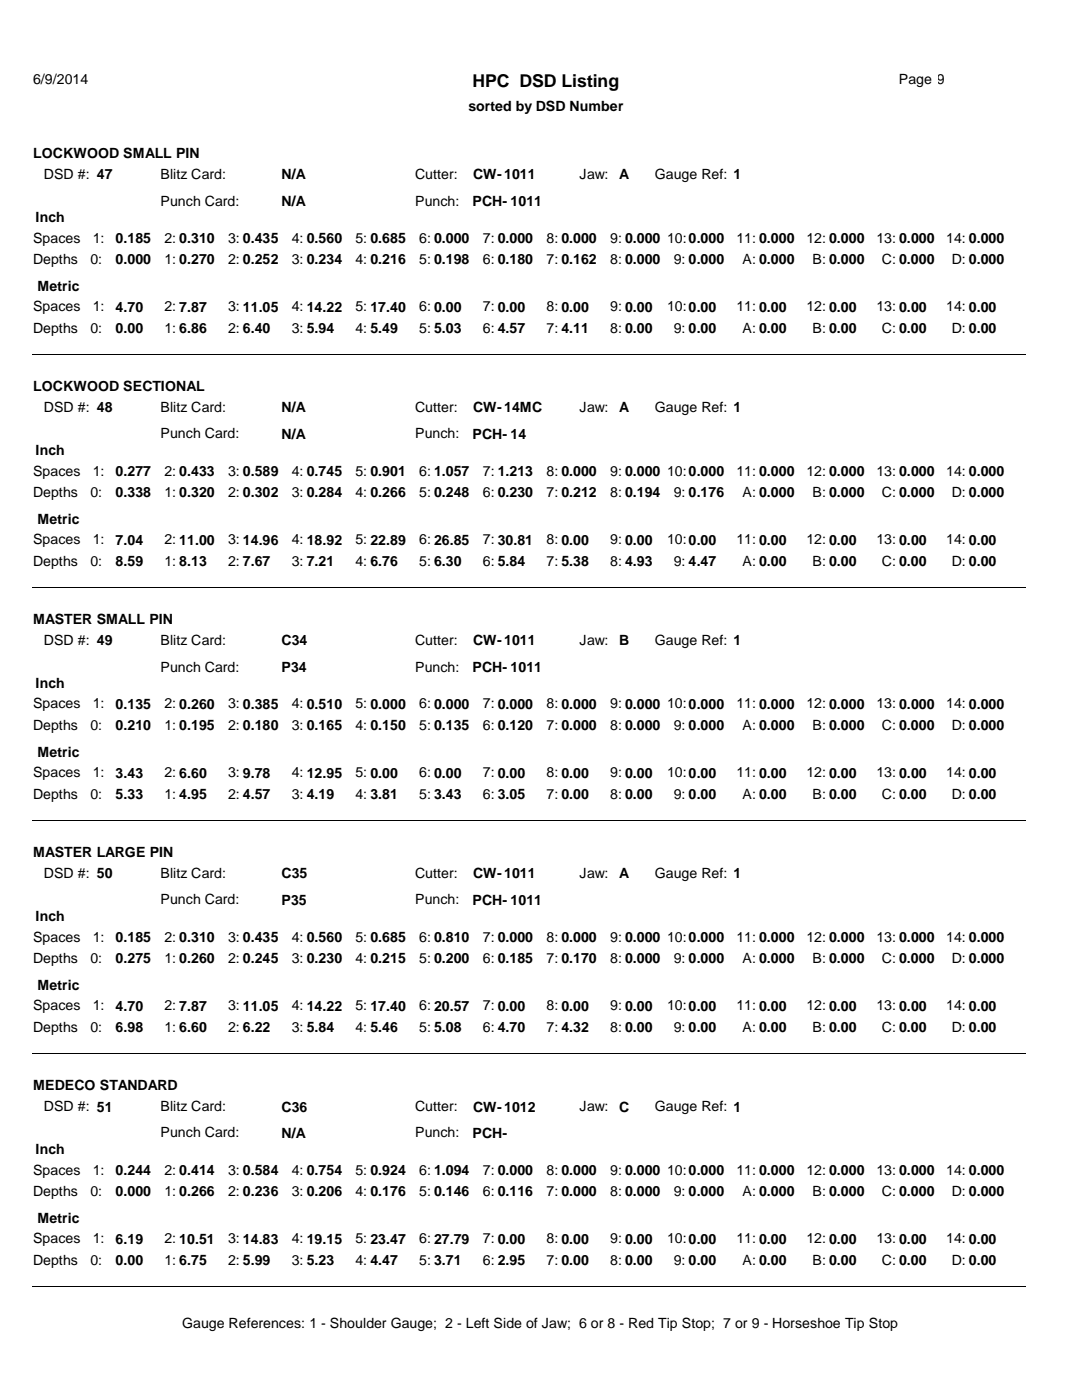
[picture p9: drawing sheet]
<svg xmlns="http://www.w3.org/2000/svg" width="216mm" height="279mm" viewBox="0 0 216 279" stroke-linecap="round" stroke-linejoin="round" font-family="sans-serif">
<defs><g id="words">
<text font-size="3.5" x="94.3" y="17.4">HPC DSD Listing</text>
<g font-size="2.8">
<text x="6.6" y="16.7">6/9/2014</text>
<text x="179.4" y="16.7">Page 9</text>
<text x="93.5" y="22.1">sorted by DSD Number</text>
<text x="6.6" y="31.6">LOCKWOOD SMALL PIN</text>
<text x="8.8" y="35.7">DSD #: 47</text>
<text x="32" y="35.7">Blitz Card:</text>
<text x="56.2" y="35.8">N/A</text>
<text x="82.8" y="35.7">Cutter:</text>
<text x="94.4" y="35.8">CW- 1011</text>
<text x="115.7" y="35.7">Jaw:</text>
<text x="123.5" y="35.8">A</text>
<text x="130.7" y="35.7">Gauge Ref:</text>
<text x="146.4" y="35.8">1</text>
<text x="32" y="41">Punch Card:</text>
<text x="56.2" y="41.1">N/A</text>
<text x="82.8" y="41">Punch:</text>
<text x="94.3" y="41.1">PCH-</text>
<text x="101.9" y="41.1">1011</text>
<text x="7.1" y="44.3">Inch</text>
<text x="6.6" y="48.4">Spaces</text>
<text x="6.6" y="52.6">Depths</text>
<text x="18" y="52.6">0:</text>
<text x="18.5" y="48.4">1:</text>
<text x="23.1" y="52.7">0.000</text>
<text x="23.1" y="48.5">0.185</text>
<text x="32.8" y="48.4">2: 0.310</text>
<text x="32.8" y="52.6">1: 0.270</text>
<text x="45.5" y="48.4">3: 0.435</text>
<text x="45.5" y="52.6">2: 0.252</text>
<text x="58.2" y="48.4">4: 0.560</text>
<text x="58.3" y="52.6">3: 0.234</text>
<text x="71" y="52.6">4: 0.216</text>
<text x="71" y="48.4">5: 0.685</text>
<text x="83.7" y="52.6">5: 0.198</text>
<text x="83.7" y="48.4">6: 0.000</text>
<text x="96.4" y="48.4">7: 0.000</text>
<text x="96.4" y="52.6">6: 0.180</text>
<text x="109.1" y="52.6">7: 0.162</text>
<text x="109.1" y="48.4">8: 0.000</text>
<text x="121.8" y="52.6">8: 0.000</text>
<text x="121.8" y="48.4">9: 0.000</text>
<text x="133.1" y="48.4">10:</text>
<text x="134.5" y="52.6">9: 0.000</text>
<text x="137.4" y="48.5">0.000</text>
<text x="146.9" y="48.4">11: 0.000</text>
<text x="148.2" y="52.6">A: 0.000</text>
<text x="160.9" y="48.4">12: 0.000</text>
<text x="162.1" y="52.6">B: 0.000</text>
<text x="174.9" y="48.4">13: 0.000</text>
<text x="176" y="52.6">C: 0.000</text>
<text x="188.8" y="48.4">14: 0.000</text>
<text x="189.9" y="52.6">D: 0.000</text>
<text x="7.5" y="58">Metric</text>
<text x="6.6" y="62.1">Spaces</text>
<text x="18.5" y="62.1">1:</text>
<text x="23.1" y="62.2">4.70</text>
<text x="32.8" y="62.1">2:</text>
<text x="35.8" y="62.2">7.87</text>
<text x="45.5" y="62.1">3: 11.05</text>
<text x="58.3" y="62.1">4: 14.22</text>
<text x="71" y="62.1">5: 17.40</text>
<text x="83.7" y="62.1">6: 0.00</text>
<text x="96.4" y="62.1">7: 0.00</text>
<text x="109.1" y="62.1">8: 0.00</text>
<text x="121.8" y="62.1">9: 0.00</text>
<text x="133.1" y="62.1">10:</text>
<text x="137.4" y="62.2">0.00</text>
<text x="146.9" y="62.1">11: 0.00</text>
<text x="160.9" y="62.1">12: 0.00</text>
<text x="174.9" y="62.1">13: 0.00</text>
<text x="188.8" y="62.1">14: 0.00</text>
<text x="6.6" y="66.4">Depths</text>
<text x="18" y="66.4">0:</text>
<text x="23.1" y="66.5">0.00</text>
<text x="32.8" y="66.4">1: 6.86</text>
<text x="45.5" y="66.4">2: 6.40</text>
<text x="58.3" y="66.4">3: 5.94</text>
<text x="71" y="66.4">4: 5.49</text>
<text x="83.7" y="66.4">5: 5.03</text>
<text x="96.4" y="66.4">6: 4.57</text>
<text x="109.1" y="66.4">7: 4.11</text>
<text x="121.8" y="66.4">8: 0.00</text>
<text x="134.5" y="66.4">9: 0.00</text>
<text x="148.2" y="66.4">A: 0.00</text>
<text x="162.1" y="66.4">B: 0.00</text>
<text x="176" y="66.4">C: 0.00</text>
<text x="189.9" y="66.4">D: 0.00</text>
<text x="6.6" y="78.1">LOCKWOOD SECTIONAL</text>
<text x="8.8" y="82.2">DSD #: 48</text>
<text x="32" y="82.2">Blitz Card:</text>
<text x="56.2" y="82.3">N/A</text>
<text x="82.8" y="82.2">Cutter:</text>
<text x="94.4" y="82.3">CW- 14MC</text>
<text x="115.7" y="82.2">Jaw:</text>
<text x="123.5" y="82.3">A</text>
<text x="130.7" y="82.2">Gauge Ref:</text>
<text x="146.4" y="82.3">1</text>
<text x="32" y="87.5">Punch Card:</text>
<text x="56.2" y="87.6">N/A</text>
<text x="82.8" y="87.5">Punch:</text>
<text x="94.3" y="87.6">PCH-</text>
<text x="101.9" y="87.6">14</text>
<text x="6.6" y="94.9">Spaces</text>
<text x="7.1" y="90.8">Inch</text>
<text x="18.5" y="94.9">1:</text>
<text x="23.1" y="95">0.277</text>
<text x="32.8" y="94.9">2: 0.433</text>
<text x="45.5" y="94.9">3: 0.589</text>
<text x="58.2" y="94.9">4: 0.745</text>
<text x="71" y="94.9">5: 0.901</text>
<text x="83.7" y="94.9">6: 1.057</text>
<text x="96.4" y="94.9">7: 1.213</text>
<text x="109.1" y="94.9">8: 0.000</text>
<text x="121.8" y="94.9">9: 0.000</text>
<text x="133.1" y="94.9">10:</text>
<text x="137.4" y="95">0.000</text>
<text x="146.9" y="94.9">11: 0.000</text>
<text x="160.9" y="94.9">12: 0.000</text>
<text x="174.9" y="94.9">13: 0.000</text>
<text x="188.8" y="94.9">14: 0.000</text>
<text x="6.6" y="99.1">Depths</text>
<text x="18" y="99.1">0:</text>
<text x="23.1" y="99.2">0.338</text>
<text x="32.8" y="99.1">1: 0.320</text>
<text x="45.5" y="99.1">2: 0.302</text>
<text x="58.3" y="99.1">3: 0.284</text>
<text x="71" y="99.1">4: 0.266</text>
<text x="83.7" y="99.1">5: 0.248</text>
<text x="96.4" y="99.1">6: 0.230</text>
<text x="109.1" y="99.1">7: 0.212</text>
<text x="121.8" y="99.1">8: 0.194</text>
<text x="134.5" y="99.1">9: 0.176</text>
<text x="148.2" y="99.1">A: 0.000</text>
<text x="162.1" y="99.1">B: 0.000</text>
<text x="176" y="99.1">C: 0.000</text>
<text x="189.9" y="99.1">D: 0.000</text>
<text x="7.5" y="104.5">Metric</text>
<text x="6.6" y="112.9">Depths</text>
<text x="6.6" y="108.6">Spaces</text>
<text x="18" y="112.9">0:</text>
<text x="18.5" y="108.6">1:</text>
<text x="23.1" y="112.9">8.59</text>
<text x="23.1" y="108.7">7.04</text>
<text x="32.8" y="108.6">2:</text>
<text x="32.8" y="112.9">1: 8.13</text>
<text x="35.8" y="108.7">11.00</text>
<text x="45.5" y="108.6">3: 14.96</text>
<text x="45.5" y="112.9">2: 7.67</text>
<text x="58.3" y="108.6">4: 18.92</text>
<text x="58.3" y="112.9">3: 7.21</text>
<text x="71" y="112.9">4: 6.76</text>
<text x="71" y="108.6">5: 22.89</text>
<text x="83.7" y="108.6">6: 26.85</text>
<text x="83.7" y="112.9">5: 6.30</text>
<text x="96.4" y="108.6">7: 30.81</text>
<text x="96.4" y="112.9">6: 5.84</text>
<text x="109.1" y="112.9">7: 5.38</text>
<text x="109.1" y="108.6">8: 0.00</text>
<text x="121.8" y="112.9">8: 4.93</text>
<text x="121.8" y="108.6">9: 0.00</text>
<text x="133.1" y="108.6">10:</text>
<text x="134.5" y="112.9">9: 4.47</text>
<text x="137.4" y="108.7">0.00</text>
<text x="146.9" y="108.6">11: 0.00</text>
<text x="148.2" y="112.9">A: 0.00</text>
<text x="160.9" y="108.6">12: 0.00</text>
<text x="162.1" y="112.9">B: 0.00</text>
<text x="174.9" y="108.6">13: 0.00</text>
<text x="176" y="112.9">C: 0.00</text>
<text x="188.8" y="108.6">14: 0.00</text>
<text x="189.9" y="112.9">D: 0.00</text>
<text x="6.6" y="124.6">MASTER SMALL PIN</text>
<text x="8.8" y="128.7">DSD #: 49</text>
<text x="32" y="128.7">Blitz Card:</text>
<text x="56.2" y="128.8">C34</text>
<text x="82.8" y="128.7">Cutter:</text>
<text x="94.4" y="128.8">CW- 1011</text>
<text x="115.7" y="128.7">Jaw:</text>
<text x="123.5" y="128.8">B</text>
<text x="130.7" y="128.7">Gauge Ref:</text>
<text x="146.4" y="128.8">1</text>
<text x="7.1" y="137.2">Inch</text>
<text x="32" y="134">Punch Card:</text>
<text x="56.2" y="134.1">P34</text>
<text x="82.8" y="134">Punch:</text>
<text x="94.3" y="134.1">PCH-</text>
<text x="101.9" y="134.1">1011</text>
<text x="6.6" y="141.4">Spaces</text>
<text x="18.5" y="141.4">1:</text>
<text x="23.1" y="141.5">0.135</text>
<text x="32.8" y="141.4">2: 0.260</text>
<text x="45.5" y="141.4">3: 0.385</text>
<text x="58.2" y="141.4">4: 0.510</text>
<text x="71" y="141.4">5: 0.000</text>
<text x="83.7" y="141.4">6: 0.000</text>
<text x="96.4" y="141.4">7: 0.000</text>
<text x="109.1" y="141.4">8: 0.000</text>
<text x="121.8" y="141.4">9: 0.000</text>
<text x="133.1" y="141.4">10:</text>
<text x="137.4" y="141.5">0.000</text>
<text x="146.9" y="141.4">11: 0.000</text>
<text x="160.9" y="141.4">12: 0.000</text>
<text x="174.9" y="141.4">13: 0.000</text>
<text x="188.8" y="141.4">14: 0.000</text>
<text x="6.6" y="145.6">Depths</text>
<text x="18" y="145.6">0:</text>
<text x="23.1" y="145.7">0.210</text>
<text x="32.8" y="145.6">1: 0.195</text>
<text x="45.5" y="145.6">2: 0.180</text>
<text x="58.3" y="145.6">3: 0.165</text>
<text x="71" y="145.6">4: 0.150</text>
<text x="83.7" y="145.6">5: 0.135</text>
<text x="96.4" y="145.6">6: 0.120</text>
<text x="109.1" y="145.6">7: 0.000</text>
<text x="121.8" y="145.6">8: 0.000</text>
<text x="134.5" y="145.6">9: 0.000</text>
<text x="148.2" y="145.6">A: 0.000</text>
<text x="162.1" y="145.6">B: 0.000</text>
<text x="176" y="145.6">C: 0.000</text>
<text x="189.9" y="145.6">D: 0.000</text>
<text x="6.6" y="155.2">Spaces</text>
<text x="7.5" y="151">Metric</text>
<text x="18.5" y="155.2">1:</text>
<text x="23.1" y="155.2">3.43</text>
<text x="32.8" y="155.2">2:</text>
<text x="35.8" y="155.2">6.60</text>
<text x="45.5" y="155.2">3: 9.78</text>
<text x="58.3" y="155.2">4: 12.95</text>
<text x="71" y="155.2">5: 0.00</text>
<text x="83.7" y="155.2">6: 0.00</text>
<text x="96.4" y="155.2">7: 0.00</text>
<text x="109.1" y="155.2">8: 0.00</text>
<text x="121.8" y="155.2">9: 0.00</text>
<text x="133.1" y="155.2">10:</text>
<text x="137.4" y="155.2">0.00</text>
<text x="146.9" y="155.2">11: 0.00</text>
<text x="160.9" y="155.2">12: 0.00</text>
<text x="174.9" y="155.2">13: 0.00</text>
<text x="188.8" y="155.2">14: 0.00</text>
<text x="6.6" y="159.4">Depths</text>
<text x="18" y="159.4">0:</text>
<text x="23.1" y="159.5">5.33</text>
<text x="32.8" y="159.4">1: 4.95</text>
<text x="45.5" y="159.4">2: 4.57</text>
<text x="58.3" y="159.4">3: 4.19</text>
<text x="71" y="159.4">4: 3.81</text>
<text x="83.7" y="159.4">5: 3.43</text>
<text x="96.4" y="159.4">6: 3.05</text>
<text x="109.1" y="159.4">7: 0.00</text>
<text x="121.8" y="159.4">8: 0.00</text>
<text x="134.5" y="159.4">9: 0.00</text>
<text x="148.2" y="159.4">A: 0.00</text>
<text x="162.1" y="159.4">B: 0.00</text>
<text x="176" y="159.4">C: 0.00</text>
<text x="189.9" y="159.4">D: 0.00</text>
<text x="6.6" y="171.1">MASTER LARGE PIN</text>
<text x="8.8" y="175.2">DSD #: 50</text>
<text x="32" y="175.2">Blitz Card:</text>
<text x="56.2" y="175.3">C35</text>
<text x="82.8" y="175.2">Cutter:</text>
<text x="94.4" y="175.3">CW- 1011</text>
<text x="115.7" y="175.2">Jaw:</text>
<text x="123.5" y="175.3">A</text>
<text x="130.7" y="175.2">Gauge Ref:</text>
<text x="146.4" y="175.3">1</text>
<text x="7.1" y="183.8">Inch</text>
<text x="32" y="180.5">Punch Card:</text>
<text x="56.2" y="180.6">P35</text>
<text x="82.8" y="180.5">Punch:</text>
<text x="94.3" y="180.6">PCH-</text>
<text x="101.9" y="180.6">1011</text>
<text x="6.6" y="187.9">Spaces</text>
<text x="18.5" y="187.9">1:</text>
<text x="23.1" y="188">0.185</text>
<text x="32.8" y="187.9">2: 0.310</text>
<text x="45.5" y="187.9">3: 0.435</text>
<text x="58.2" y="187.9">4: 0.560</text>
<text x="71" y="187.9">5: 0.685</text>
<text x="83.7" y="187.9">6: 0.810</text>
<text x="96.4" y="187.9">7: 0.000</text>
<text x="109.1" y="187.9">8: 0.000</text>
<text x="121.8" y="187.9">9: 0.000</text>
<text x="133.1" y="187.9">10:</text>
<text x="137.4" y="188">0.000</text>
<text x="146.9" y="187.9">11: 0.000</text>
<text x="160.9" y="187.9">12: 0.000</text>
<text x="174.9" y="187.9">13: 0.000</text>
<text x="188.8" y="187.9">14: 0.000</text>
<text x="6.6" y="192.2">Depths</text>
<text x="7.5" y="197.5">Metric</text>
<text x="18" y="192.2">0:</text>
<text x="23.1" y="192.2">0.275</text>
<text x="32.8" y="192.2">1: 0.260</text>
<text x="45.5" y="192.2">2: 0.245</text>
<text x="58.3" y="192.2">3: 0.230</text>
<text x="71" y="192.2">4: 0.215</text>
<text x="83.7" y="192.2">5: 0.200</text>
<text x="96.4" y="192.2">6: 0.185</text>
<text x="109.1" y="192.2">7: 0.170</text>
<text x="121.8" y="192.2">8: 0.000</text>
<text x="134.5" y="192.2">9: 0.000</text>
<text x="148.2" y="192.2">A: 0.000</text>
<text x="162.1" y="192.2">B: 0.000</text>
<text x="176" y="192.2">C: 0.000</text>
<text x="189.9" y="192.2">D: 0.000</text>
<text x="6.6" y="201.6">Spaces</text>
<text x="18.5" y="201.6">1:</text>
<text x="23.1" y="201.7">4.70</text>
<text x="32.8" y="201.6">2:</text>
<text x="35.8" y="201.7">7.87</text>
<text x="45.5" y="201.6">3: 11.05</text>
<text x="58.3" y="201.6">4: 14.22</text>
<text x="71" y="201.6">5: 17.40</text>
<text x="83.7" y="201.6">6: 20.57</text>
<text x="96.4" y="201.6">7: 0.00</text>
<text x="109.1" y="201.6">8: 0.00</text>
<text x="121.8" y="201.6">9: 0.00</text>
<text x="133.1" y="201.6">10:</text>
<text x="137.4" y="201.7">0.00</text>
<text x="146.9" y="201.6">11: 0.00</text>
<text x="160.9" y="201.6">12: 0.00</text>
<text x="174.9" y="201.6">13: 0.00</text>
<text x="188.8" y="201.6">14: 0.00</text>
<text x="6.6" y="205.9">Depths</text>
<text x="18" y="205.9">0:</text>
<text x="23.1" y="206">6.98</text>
<text x="32.8" y="205.9">1: 6.60</text>
<text x="45.5" y="205.9">2: 6.22</text>
<text x="58.3" y="205.9">3: 5.84</text>
<text x="71" y="205.9">4: 5.46</text>
<text x="83.7" y="205.9">5: 5.08</text>
<text x="96.4" y="205.9">6: 4.70</text>
<text x="109.1" y="205.9">7: 4.32</text>
<text x="121.8" y="205.9">8: 0.00</text>
<text x="134.5" y="205.9">9: 0.00</text>
<text x="148.2" y="205.9">A: 0.00</text>
<text x="162.1" y="205.9">B: 0.00</text>
<text x="176" y="205.9">C: 0.00</text>
<text x="189.9" y="205.9">D: 0.00</text>
<text x="6.6" y="217.6">MEDECO STANDARD</text>
<text x="8.8" y="221.7">DSD #: 51</text>
<text x="32" y="221.7">Blitz Card:</text>
<text x="56.2" y="221.8">C36</text>
<text x="82.8" y="221.7">Cutter:</text>
<text x="94.4" y="221.8">CW- 1012</text>
<text x="115.7" y="221.7">Jaw:</text>
<text x="123.5" y="221.8">C</text>
<text x="130.7" y="221.7">Gauge Ref:</text>
<text x="146.4" y="221.8">1</text>
<text x="32" y="227">Punch Card:</text>
<text x="56.2" y="227.1">N/A</text>
<text x="82.8" y="227">Punch:</text>
<text x="94.3" y="227.1">PCH-</text>
<text x="7.1" y="230.3">Inch</text>
<text x="6.6" y="238.6">Depths</text>
<text x="6.6" y="234.4">Spaces</text>
<text x="18" y="238.6">0:</text>
<text x="18.5" y="234.4">1:</text>
<text x="23.1" y="238.7">0.000</text>
<text x="23.1" y="234.5">0.244</text>
<text x="32.8" y="234.4">2: 0.414</text>
<text x="32.8" y="238.6">1: 0.266</text>
<text x="45.5" y="234.4">3: 0.584</text>
<text x="45.5" y="238.6">2: 0.236</text>
<text x="58.2" y="234.4">4: 0.754</text>
<text x="58.3" y="238.6">3: 0.206</text>
<text x="71" y="238.6">4: 0.176</text>
<text x="71" y="234.4">5: 0.924</text>
<text x="83.7" y="238.6">5: 0.146</text>
<text x="83.7" y="234.4">6: 1.094</text>
<text x="96.4" y="234.4">7: 0.000</text>
<text x="96.4" y="238.6">6: 0.116</text>
<text x="109.1" y="238.6">7: 0.000</text>
<text x="109.1" y="234.4">8: 0.000</text>
<text x="121.8" y="238.6">8: 0.000</text>
<text x="121.8" y="234.4">9: 0.000</text>
<text x="133.1" y="234.4">10:</text>
<text x="134.5" y="238.6">9: 0.000</text>
<text x="137.4" y="234.5">0.000</text>
<text x="146.9" y="234.4">11: 0.000</text>
<text x="148.2" y="238.6">A: 0.000</text>
<text x="160.9" y="234.4">12: 0.000</text>
<text x="162.1" y="238.6">B: 0.000</text>
<text x="174.9" y="234.4">13: 0.000</text>
<text x="176" y="238.6">C: 0.000</text>
<text x="188.8" y="234.4">14: 0.000</text>
<text x="189.9" y="238.6">D: 0.000</text>
<text x="7.5" y="244">Metric</text>
<text x="6.6" y="248.2">Spaces</text>
<text x="18.5" y="248.2">1:</text>
<text x="23.1" y="248.2">6.19</text>
<text x="32.8" y="248.2">2:</text>
<text x="35.8" y="248.2">10.51</text>
<text x="45.5" y="248.2">3: 14.83</text>
<text x="58.3" y="248.2">4: 19.15</text>
<text x="71" y="248.2">5: 23.47</text>
<text x="83.7" y="248.2">6: 27.79</text>
<text x="96.4" y="248.2">7: 0.00</text>
<text x="109.1" y="248.2">8: 0.00</text>
<text x="121.8" y="248.2">9: 0.00</text>
<text x="133.1" y="248.2">10:</text>
<text x="137.4" y="248.2">0.00</text>
<text x="146.9" y="248.2">11: 0.00</text>
<text x="160.9" y="248.2">12: 0.00</text>
<text x="174.9" y="248.2">13: 0.00</text>
<text x="188.8" y="248.2">14: 0.00</text>
<text x="6.6" y="252.4">Depths</text>
<text x="18" y="252.4">0:</text>
<text x="23.1" y="252.5">0.00</text>
<text x="32.8" y="252.4">1: 6.75</text>
<text x="45.5" y="252.4">2: 5.99</text>
<text x="58.3" y="252.4">3: 5.23</text>
<text x="71" y="252.4">4: 4.47</text>
<text x="83.7" y="252.4">5: 3.71</text>
<text x="96.4" y="252.4">6: 2.95</text>
<text x="109.1" y="252.4">7: 0.00</text>
<text x="121.8" y="252.4">8: 0.00</text>
<text x="134.5" y="252.4">9: 0.00</text>
<text x="148.2" y="252.4">A: 0.00</text>
<text x="162.1" y="252.4">B: 0.00</text>
<text x="176" y="252.4">C: 0.00</text>
<text x="189.9" y="252.4">D: 0.00</text>
<text x="36.4" y="265">Gauge References: 1 - Shoulder Gauge; 2 - Left Side of Jaw; 6 or 8 - Red Tip Stop; 7 or 9 - Horseshoe Tip Stop</text>
</g>
</g></defs>
<path d="M6.3 70.8h198.3" fill="none" stroke="#000" stroke-width=".2"/>
<g fill="#fff">
<path d="M101.6 38h11.4v4.3h-11.4z"/>
<path d="M137.2 91.9h8.9v4.3h-8.9z"/>
<path d="M146.1 79.2h6.4v4.3h-6.4z"/>
<path d="M31.7 105.7h3.8v4.2h-3.8z"/>
<path d="M137.2 105.7h8.9v4.2h-8.9z"/>
</g>
<path d="M6.3 117.3h198.3" fill="none" stroke="#000" stroke-width=".2"/>
<g fill="#fff">
<path d="M101.6 84.5h11.4v4.3h-11.4z"/>
<path d="M137.2 138.4h8.9v4.3h-8.9z"/>
<path d="M146.1 125.7h6.4v4.3h-6.4z"/>
<path d="M31.7 152.1h3.8v4.3h-3.8z"/>
<path d="M137.2 152.1h8.9v4.3h-8.9z"/>
</g>
<path d="M6.3 163.8h198.3" fill="none" stroke="#000" stroke-width=".2"/>
<g fill="#fff">
<path d="M101.6 131h11.4v4.3h-11.4z"/>
<path d="M137.2 184.9h8.9v4.3h-8.9z"/>
<path d="M146.1 172.3h6.4v4.2h-6.4z"/>
<path d="M31.7 198.7h3.8v4.2h-3.8z"/>
<path d="M137.2 198.7h8.9v4.2h-8.9z"/>
</g>
<path d="M6.3 210.3h198.3" fill="none" stroke="#000" stroke-width=".2"/>
<g fill="#fff">
<path d="M101.6 177.5h11.4v4.3h-11.4z"/>
<path d="M137.2 231.4h8.9v4.3h-8.9z"/>
<path d="M146.1 218.7h6.4v4.3h-6.4z"/>
<path d="M31.7 245.2h3.8v4.2h-3.8z"/>
<path d="M137.2 245.2h8.9v4.2h-8.9z"/>
</g>
<path d="M6.3 256.8h198.3" fill="none" stroke="#000" stroke-width=".2"/>
<path d="M101.6 224h11.4v4.3h-11.4z" fill="#fff"/>
<use href="#words"/>
</svg>
